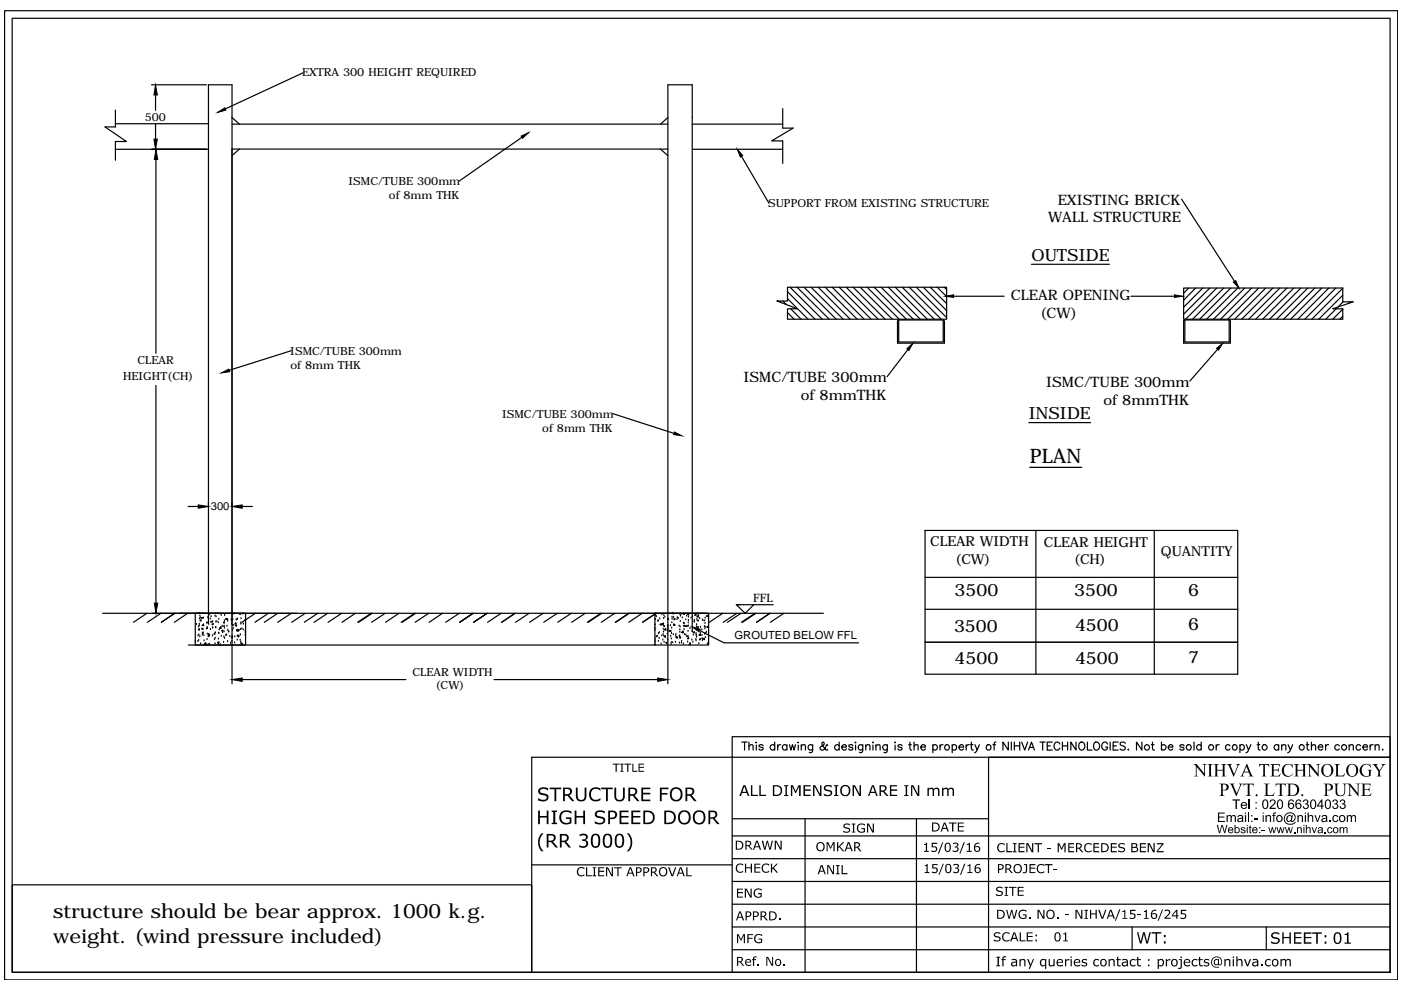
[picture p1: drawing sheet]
<svg xmlns="http://www.w3.org/2000/svg" width="297mm" height="210mm" viewBox="0 0 297 210" stroke-linecap="round" stroke-linejoin="round" font-family="sans-serif">
<defs><g id="words">
<g font-size="4.2">
<text x="218.3" y="98.2">PLAN</text>
<text x="11.3" y="194.7">structure should be bear approx. 1000 k.g.</text>
<text x="11.3" y="200">weight. (wind pressure included)</text>
</g>
<g font-size="3.6">
<text x="218.7" y="55.3">OUTSIDE</text>
<text x="218.1" y="88.8">INSIDE</text>
<text x="202.4" y="126.4">3500</text>
<text x="227.8" y="126.4">3500</text>
<text x="251.9" y="126.4">6</text>
<text x="202.3" y="134">3500</text>
<text x="227.9" y="133.7">4500</text>
<text x="251.9" y="133.6">6</text>
<text x="202.4" y="140.7">4500</text>
<text x="227.9" y="140.8">4500</text>
<text x="251.9" y="140.7">7</text>
</g>
<g font-size="3">
<text x="222.2" y="47.1">WALL STRUCTURE</text>
<text x="224.3" y="43.4">EXISTING BRICK</text>
<text x="214.3" y="63.7">CLEAR OPENING</text>
<text x="220.5" y="67.5">(CW)</text>
<text x="157.6" y="81.1">ISMC/TUBE 300mm</text>
<text x="221.8" y="82">ISMC/TUBE 300mm</text>
<text x="169.8" y="84.9">of 8mmTHK</text>
<text x="233.9" y="85.9">of 8mmTHK</text>
</g>
<g font-size="2.9">
<text x="197.2" y="115.9">CLEAR WIDTH</text>
<text x="202.5" y="119.5">(CW)</text>
<text x="221.3" y="115.9">CLEAR HEIGHT</text>
<text x="227.7" y="119.5">(CH)</text>
<text x="246.1" y="117.9">QUANTITY</text>
</g>
<text font-size="2.5" x="159.7" y="127.5">FFL</text>
<g font-size="2.4">
<text x="64.1" y="16.1">EXTRA 300 HEIGHT REQUIRED</text>
<text x="30.7" y="25.7">500</text>
<text x="73.9" y="39.3">ISMC/TUBE 300mm</text>
<text x="82.5" y="42.3">of 8mm THK</text>
<text x="162.9" y="43.9">SUPPORT FROM EXISTING STRUCTURE</text>
<text x="29.1" y="77.2">CLEAR</text>
<text x="61.6" y="75.3">ISMC/TUBE 300mm</text>
<text x="26.1" y="80.7">HEIGHT(CH)</text>
<text x="61.6" y="78.3">of 8mm THK</text>
<text x="106.5" y="88.6">ISMC/TUBE 300mm</text>
<text x="115" y="91.6">of 8mm THK</text>
<text x="44.7" y="108.2">300</text>
<text x="155.7" y="135.4">GROUTED BELOW FFL</text>
<text x="87.4" y="143.2">CLEAR WIDTH</text>
<text x="92.3" y="146.2">(CW)</text>
</g>
</g></defs>
<!-- layer: 0 -->
<g fill="none" stroke="#000" stroke-width=".25">
<path d="M1 2.3h295.3v205.5h-295.3zM2.6 3.9h292.1v202.2h-292.1zM32.1 18h11.7M64.3 15.4l-16.5 7.7M24.5 23.4v3.5h-2.2l4.5 3.1h-2.3v4M24.5 31.7h19.7M24.5 26.2h19.7M33 20.1v3.3M33 26.2v3.3M33.1 33.8v41.1M49.2 31.6h92.4M49.2 26.3h92.4"/>
<path d="M49.2 24.9l1.6 1.4M50.8 31.6l-1.6 1.4M110.7 29.1l-13.3 9.3M140 31.6l1.6 1.4M141.6 24.9l-1.6 1.4M146.8 26.3h19.1M146.8 31.7h19.1M157.2 33.2l5.8 9.9M165.9 23v4.2h2.2l-4.5 2.7h2.3v4.8M218.7 56h16.5M250.5 42.2l11.2 17.4M61.7 74.4l-13.1 4.1"/>
<path d="M166 63.8l.8 .8M167 60.9h33.7v6.8h-33.7v-2.2h2.1l-4.3-1.7h2.2zM167 66.3l1.4 1.4M167 63.3l4.3 4.4M167 61.8l5.8 5.9M167.5 60.9l6.8 6.8M167.6 65.5l2.2 2.2M169 60.9l6.8 6.8M170.5 60.9l6.8 6.8M172 60.9l6.8 6.8M173.5 60.9l6.8 6.8M175 60.9l6.7 6.8"/>
<path d="M176.4 60.9l6.8 6.8M177.9 60.9l6.8 6.8M179.4 60.9l6.8 6.8M180.9 60.9l6.8 6.8M182.4 60.9l6.8 6.8M183.9 60.9l6.8 6.8M185.3 60.9l6.9 6.8M186.8 60.9l6.8 6.8M188.3 60.9l6.8 6.8M189.8 60.9l6.8 6.8M190.3 68.1v4.7h9.9v-4.7M190.5 67.8l-.2 .3"/>
<path d="M190.5 67.8h9.5v4.7h-9.5zM191.3 60.9l6.8 6.8M192.5 74.1l-4.4 5.8M192.8 60.9l6.8 6.8M194.3 60.9l6.4 6.4M195.7 60.9l5 5M197.2 60.9l3.5 3.5M198.7 60.9l2 2M200 67.8l.2 .3M200.2 60.9l.5 .5M202.2 62.8h10.7M239.8 62.8h9.2"/>
<path d="M251 61.1h33.7v2.9h2.2l-4.3 1.5h2.1v2.2h-33.7zM251 68.1v4.7h9.9v-4.7M251.2 67.8l-.2 .3M251.2 67.8h9.4v4.7h-9.4zM252 61.1l-1 1.1M253.5 61.1l-2.5 2.6M255 61.1l-4 4M256.5 61.1l-5.5 5.5M258 61.1l-6.6 6.6M258.1 74.1l-5.8 6.7M259.5 61.1l-6.6 6.6M260.6 67.8l.2 .3"/>
<path d="M260.9 61.1l-6.6 6.6M262.4 61.1l-6.6 6.6M263.9 61.1l-6.6 6.6M265.4 61.1l-6.6 6.6M266.9 61.1l-6.6 6.6M268.4 61.1l-6.6 6.6M269.9 61.1l-6.6 6.6M271.4 61.1l-6.6 6.6M272.8 61.1l-6.6 6.6M274.3 61.1l-6.6 6.6M275.8 61.1l-6.6 6.6M277.3 61.1l-6.6 6.6"/>
<path d="M278.8 61.1l-6.6 6.6M280.2 61.1l-6.6 6.6M281.7 61.1l-6.5 6.6M283.2 61.1l-6.6 6.6M283.3 65.5l-2.2 2.2M284.7 61.1l-6.6 6.6M284.7 62.6l-5.1 5.1M284.7 65.6l-2.1 2.1M284.7 67l-.6 .7M284.8 64l-1.1 1.1M286.3 64l-.4 .3M33.1 81.7v46.2"/>
<path d="M129.9 87.7l13 4.2M218.1 89.6h13.1M218.3 99.1h11.1M39.9 107.4h2.1M51.4 107.4h2.1M196.1 112.5h66.3v23.7h-66.3zM219.6 112.5v30.4M244.7 112.5v30.4M21.8 130h152.8M31.2 130l-2.9 1.9M34.1 130l-2.9 1.9M37 130l-2.8 1.9"/>
<path d="M39.8 130l-2.8 1.9M39.9 136.8h99M41.4 130h10.7v6.8h-10.7zM41.4 135.9v.1M41.7 132.4h.1M42 136h.1M42 134.8h.1M42.1 132.9h.1M42.1 133.5l.2-.1-.1 .2zM42.1 135.8h.1M42.2 134.6h.1M42.2 133.5h.1"/>
<path d="M42.2 132.4h.1M42.2 132.7h.1M42.3 131.2h.1M42.3 130.1h.1M42.4 130.6h.1M42.4 135h.1M42.4 131.6l.2-.2v.2zM42.5 131h.1M42.5 136.5h.1M42.7 131.2h.1M42.8 133.4h.1M42.9 134.7h.1"/>
<path d="M42.9 131l.2-.1v.1zM42.9 133.5h.1M43.1 133.5h.1M43.1 134v.2h-.2zM43.1 132.3l.1 .4-.3-.1zM43.2 134.8h.1M43.3 135.9h.1M43.4 136.8l.1-.2 .1 .2M43.6 136.3v.3h-.3zM43.8 133.3h.1M43.8 132.1h.1M43.9 136.7h.1"/>
<path d="M43.9 135.6h.1M43.9 133h.1M43.9 134.4h.1M44 133.3h.1M44 132.1h.1M44.1 131h.1M44.1 134.9l.3-.2-.1 .2zM44.2 134.5h.1M44.2 132.2v-114.2h5v114.2M44.2 132.4h.1M44.2 136.7h.1M44.4 136.6h.1"/>
<path d="M44.4 130.3h.1M44.4 134.6h.1M44.6 131.3h.1M44.6 133.5h.1M44.7 132h.1M44.7 130.8h.1M45 132.4l.2-.2-.1 .2zM45 134.8h.1M45 131.6l.1 .3-.2-.1zM45.1 133.2h.1M45.5 135.6h.1M45.5 134.2l.1 .2h-.2z"/>
<path d="M45.6 136.5h.1M45.6 130.6h.1M45.6 135.3h.1M45.7 134.2h.1M45.7 133h.1M45.8 131.9h.1M45.8 133.1h.1M45.8 130.8h.1M46 131.8h.1M46.2 136.2l.2-.1v.2zM46.2 136.7h.1M46.3 132h.1"/>
<path d="M46.3 136.4h.1M46.3 135.5h.1M46.4 134.3h.1M46.4 131.3h.1M46.5 133.5h.1M46.6 133.2l.2-.3 .1 .3zM46.7 136.7h.1M46.9 130.5h.1M46.9 134.9h.1M47 133.7l.2-.1v.2zM47.1 132.8h.1M47.2 134.1h.1"/>
<path d="M47.3 132.9h.1M47.4 132l.1-.1 .1 .2zM47.4 136.2h.1M47.5 135.1h.1M47.5 133.9h.1M47.5 132.8h.1M47.6 131.6h.1M47.6 133.2h.1M47.6 130.5h.1M47.6 135.3h.1M47.8 131.2l.3-.1-.1 .2zM48 134.4v.2h-.2z"/>
<path d="M48.1 132.8h.1M48.2 131.5h.1M48.3 131.4h.1M48.3 131.7h.1M48.3 136h.1M48.3 133.6h.1M48.4 134h.1M48.5 134h.1M48.7 135h.1M48.9 136.4h.1M49 131.4h.1M49.1 130.2h.1"/>
<path d="M49.1 135.1l.2-.1-.1 .2zM49.1 132.4h.1M49.2 136h.1M49.2 132.6v12.4M49.2 134.9h.1M49.3 133.7h.1M49.3 132.5h.1M49.4 130.2h.1M49.4 131.4h.1M49.4 132.6h.1M49.4 133.3h.1M49.7 130.1h.1"/>
<path d="M49.7 136.3h.1M49.8 135h.1M49.9 132.6l.3-.1-.1 .2zM50 132.1v.2h-.2zM50.1 131.5h.1M50.2 133.7h.1M50.3 131.3h.1M50.3 135.7h.1M50.4 133.6h.1M50.5 134.6v.3h-.2zM50.5 133.5v.3h-.3zM50.6 135.1h.1"/>
<path d="M50.7 134.9h.1M50.7 133.7h.1M50.9 130.1h-.1l.1 .1 .1-.1M50.9 135.7h.1M51 134.6h.1M51 133.5h.1M51.1 132.3h.1M51.1 136.1h.1M51.1 131.2h.1M51.1 132.1h.1M51.1 136.4h.1M51.1 136.5l.3-.1-.1 .2z"/>
<path d="M51.3 133.3h.1M51.5 130.2h.1M51.6 133.5h.1M51.6 132.3h.1M51.9 131.6h.1M52 134.7h.1M52 133.8h.1M52.1 134v.1M54.1 130l-2.8 1.9M56.9 130l-2.8 1.9M58.9 130l-2.9 1.9M61.8 130l-2.9 1.9"/>
<path d="M64.7 130l-2.9 1.9M67.4 130l-2.9 1.9M69.5 130l-2.9 1.9M72.4 130l-2.8 1.9M75.4 130l-2.9 1.9M78.7 130l-2.9 1.9M78.9 130l-2.9 1.9M81.7 130l-2.9 1.9M84.6 130l-2.9 1.9M87.9 130l-2.9 1.9M88.1 130l-2.8 1.9M90.9 130l-2.9 1.9"/>
<path d="M93.8 130l-2.8 1.9M97.4 130l-2.9 1.9M100.3 130l-2.8 1.9 2.8-1.9M103.3 130l-2.9 1.9 2.9-1.9M106.3 130l-2.9 1.9M109.2 130l-2.9 1.9M109.2 130l-2.8 1.9M112.2 130l-2.9 1.9M115.1 130l-2.8 1.9M118.2 130l-2.9 1.9M121.1 130l-2.9 1.9M124.1 130l-2.9 1.9"/>
<path d="M127.4 130l-2.9 1.9M127.6 130l-2.9 1.9M130.3 130l-2.8 1.9M133.3 130l-2.9 1.9M133.4 130l-2.8 1.9M136.1 130l-2.8 1.9M138.9 133.6h.1M138.9 133.2h.1M138.9 136.7h.1M138.9 130h11.3v6.8h-11.3zM138.9 132.5h.1M138.9 135.5h.1"/>
<path d="M138.9 131.3h.1M138.9 136.1h.1M139 130.2h.1M139 130.5h.1M139.1 130l-2.9 1.9M139.1 134.9l.3-.1-.1 .2zM139.1 130.8h.1M139.4 131.7h.1M139.6 136h.1M139.6 131.6h.1M139.6 134.4h.1M139.7 135.4h.1"/>
<path d="M139.8 134.1h.1M139.9 131.2h.1M140 132.4l.2-.1-.1 .2zM140.2 136.6h.1M140.3 132.6h.1M140.3 130.3h.1M140.3 134.8h.1M140.4 132.4l.1-.2 .1 .2zM140.5 135.7h.1M140.6 134.6h.1M140.6 133.4h.1M140.7 132.3h.1"/>
<path d="M140.7 134h.1M140.7 131.1h.1M140.7 132.8h.1M140.8 134.9h.1M140.8 130.5h.1M140.8 136.2h.1M140.9 132.9h.1M140.9 133.5l.2-.2 .1 .3-.3-.1M141 130.8h.1M141.1 135.2h.1M141.1 134.8v.2h-.2zM141.2 136.3l.2-.1v.2z"/>
<path d="M141.5 134.4h.1M141.6 135.7h.1M141.6 131.3h.1M141.6 132.7h.1M141.6 131.4h.1M141.7 131.3h.1M142 133.8h.1M142 133.8l.2-.1v.2zM142.2 132.7h.1M142.2 134.9h.1M142.3 136.6h.1M142.3 135.5h.1"/>
<path d="M142.3 136.3h.1M142.4 134.3h.1M142.4 133.2h.1M142.5 132h.1M142.5 130.9h.1M142.5 131.3h.1M142.5 130h.1M142.6 136.3h.1M142.7 134.6h.1M142.7 130.2h.1M142.8 130.9h.1M142.9 132.5h.1"/>
<path d="M142.9 132.6l.1-.2 .1 .2zM142.9 131.3l.2-.1-.1 .2zM143.2 136.2h.1M143.3 134.9h.1M143.3 134.5h.1M143.5 135l.1 .2h-.3zM143.6 131.4h.1M143.6 135.3h.1M143.6 131h.1M143.8 131.1h.1M144 132.7h.1M144 134.9h.1"/>
<path d="M144.1 136.3h.1M144.1 135.2l.2-.1-.1 .2zM144.1 135.2h.1M144.1 134.8h.1M144.1 134.1h.1M144.1 133.5h.1M144.2 132.9h.1M144.2 130l-.1 .2h.3v-.2M144.2 131.8h.1M144.3 130.6h.1M144.5 136.3h.1M144.5 136h.1"/>
<path d="M144.5 134.1l.3-.3 .1 .3zM144.7 131h.1M144.8 134.2h.1M144.9 136.6h.1M144.9 132.2h.1M144.9 132.7l.3-.1-.1 .2zM145 130l-.1 .2h.2l-.1-.2M145 133.5h.1M145.1 132.2h.1M145.2 134.6h.1M145.4 131.4h.1M145.4 134.6h.1"/>
<path d="M145.5 132.6v.2h-.2zM145.6 135h.1M145.6 130.6h.1M145.8 130.2l.2-.1-.1 .2zM145.8 136.1h.1M145.8 135h.1M145.8 132.8h.1M145.9 133.8h.1M145.9 135h.1M145.9 132.7h.1M145.9 132.1h.1M146 131.6h.1"/>
<path d="M146 130.8h.1M146 135.2v.2h-.2zM146 130.4h.1M146.1 136.6l.3-.1-.1 .2zM146.3 136.4h.1M146.3 133.3h.1M146.5 131h.1M146.7 135.7h.1M146.8 133.9h.1M146.8 133.9v-115.9h-5.2v127M146.8 130.7h.1M146.9 136.2h.1"/>
<path d="M146.9 131.8h.1M147 134.6h.1M147 134.1l.2-.1v.2zM147.2 131.5h.1M147.2 131.9h.1M147.3 130.4l.2-.2v.3zM147.5 135.6h.1M147.6 135.9h.1M147.6 134.4h.1M147.6 134.7h.1M147.6 134.6h.1M147.6 130.3h.1"/>
<path d="M147.7 133.6h.1M147.7 132.9h.1M147.7 132.4h.1M147.7 135.1h.1M147.7 131.3h.1M147.8 130.2h.1M147.8 131.6l.2-.1v.1zM148 132.8v.2h-.2zM148 130.5l.1 .3h-.3zM148.1 130.5h.1M148.2 136.5h.1M148.2 134.6l.3-.2v.3z"/>
<path d="M148.3 131.1h.1M148.3 133.7l5.2 2.6h28.5M148.5 134.2h.1M148.5 135.4v.2h-.2zM148.5 133h.1M148.8 133.5h.1M148.8 134.7h.1M148.8 135.4h.1M148.9 135.8h.1M148.9 131.5h.1M149 135.5l.3-.2-.1 .2zM149.1 131.6h.1"/>
<path d="M149.4 135.6h.1M149.4 132.9h.1M149.4 134.5h.1M149.4 131.6h.1M149.4 133.3h.1M149.5 132.2h.1M149.5 131h.1M149.5 133h.1M149.6 135.2h.1M149.6 134.3h.1M149.8 134.1h.1M149.8 130.6l.2-.1v.2z"/>
<path d="M149.9 133l.2-.2-.1 .2zM150 136.6h.1M150.1 136.5h.1M150.2 131.2h.1M153.2 130l-2.8 1.9M156.2 130l-2.9 1.9M157.1 130l-2.9 1.9M159.8 128.2l-1.8 1.8-1.9-1.8h7.8M160.1 130l-2.9 1.9M160.3 130l-2.9 1.9M163.2 130l-2.8 1.9M166.2 130l-2.9 1.9"/>
<path d="M196.1 136.2h66.3v6.7h-66.3zM196.1 122.4h66.3M196.1 129.2h66.3M51.4 144.1h34.7M104.7 144.1h34.7M157.3 157.3h1.1M157.9 157.3v1.7M158.8 158.2l.4-.3 .4 .1 .1 1M158.8 157.3v1.7M160.4 157.3v.2zM160.4 158v1M161.8 158.1a.51 .51 0 0 0-.9 0l.3 .3 .5 .1 .1 .3a.51 .51 0 0 1-.9 0"/>
<path d="M164.3 158.1a.54 .54 0 0 0-.8 0 .54 .54 0 0 0 0 .8 .54 .54 0 0 0 .8-.1M164.3 157.3v1.7M164.9 157.9v1.1M165.5 157.9a.56 .56 0 0 0-.6 .5M166.8 158.1a.54 .54 0 0 0-.8 0 .54 .54 0 0 0 0 .8 .54 .54 0 0 0 .8-.1M166.8 157.9v1.1M167.4 157.9l.3 1.1 .3-1.1 .4 1.1 .3-1.1M169.2 157.3v.2zM169.2 158v1M169.9 158.2l.4-.3 .4 .1 .1 1M169.9 157.9v1.1M172.3 157.9v1.3a.45 .45 0 0 1-.7 .3"/>
<path d="M172.3 158.1a.54 .54 0 0 0-.8 0 .54 .54 0 0 0 0 .8 .54 .54 0 0 0 .8-.1M175.5 158.1l-.2-.2-.3 .6a.57 .57 0 0 1-.6 .6 .57 .57 0 0 1-.5-.6l.8-.6a.33 .33 0 0 0-.2-.6l-.2 .1a1.42 1.42 0 0 0 .7 1.5l.4 .1 .1-.1M177.9 158.1a.54 .54 0 0 0-.8 0 .54 .54 0 0 0 0 .8 .54 .54 0 0 0 .8-.1M177.9 157.3v1.7M178.5 158.4h1a.52 .52 0 0 0-.8-.5 .52 .52 0 0 0-.1 .9 .51 .51 0 0 0 .9 0M180.8 158.1a.47 .47 0 0 0-.4-.2 .47 .47 0 0 0-.4 .2l.2 .3 .6 .1v.3a.47 .47 0 0 1-.4 .2 .47 .47 0 0 1-.4-.2M181.4 157.3v.2zM181.4 158v1M182.9 157.9l-.1 1.5-.2 .2-.4-.1M182.9 158.1a.54 .54 0 0 0-.8 0 .54 .54 0 0 0 0 .8 .54 .54 0 0 0 .8-.1M183.6 158.2l.3-.3 .5 .1v1M183.6 157.9v1.1"/>
<path d="M185.1 157.3v.2zM185.1 158v1M185.7 158.2l.4-.3 .4 .1 .1 1M185.7 157.9v1.1M188.1 157.9l-.1 1.5-.2 .2-.4-.1M188.1 158.1a.54 .54 0 0 0-.8 0 .54 .54 0 0 0 0 .8 .54 .54 0 0 0 .8-.1M189.8 157.3v.2zM189.8 158v1M191.3 158.1a.51 .51 0 0 0-.9 0l.2 .3 .6 .1 .1 .3a.51 .51 0 0 1-.9 0M192.7 157.9h.5M192.9 157.3v1.4l.1 .2 .3 .1M193.8 158.2l.4-.3 .4 .1v1"/>
<path d="M193.8 157.3v1.7M195.2 158.4h1a.5 .5 0 0 0-.5-.5 .5 .5 0 0 0-.5 .6 .52 .52 0 0 0 .4 .5 .52 .52 0 0 0 .6-.2M197.8 158.1a.54 .54 0 0 1 .8 0 .54 .54 0 0 1 0 .8 .54 .54 0 0 1-.8-.1M197.8 157.9v1.7M199.3 157.9v1.1M199.9 157.9a.56 .56 0 0 0-.6 .5M201.9 158.1a.52 .52 0 0 1 .8 0 .52 .52 0 0 1 0 .7 .52 .52 0 0 1-.8 0M201.9 157.9v1.7M203.3 158.4h1a.5 .5 0 0 0-.6-.5 .5 .5 0 0 0-.4 .6 .52 .52 0 0 0 .4 .5 .52 .52 0 0 0 .6-.2M204.9 157.9v1.1M205.5 157.9a.56 .56 0 0 0-.6 .5M205.7 157.9h.6"/>
<path d="M206 157.3v1.4v.2l.4 .1M206.7 157.9l.5 1.1 .4-1.1M207.2 159l-.6 .6M210.5 157.9h.6M211.2 157.3l-.3 .1-.1 .3v1.3M213.8 157.3v1.7l-1.2-1.7v1.7M214.4 157.3v1.7M215.1 157.3v1.7M215.1 158.1h1.1M216.2 157.3v1.7M216.6 157.3l.7 1.7 .6-1.7M218.1 159l.6-1.7 .6 1.7"/>
<path d="M218.3 158.5h.8M220.5 157.3h1.1M221.1 157.3v1.7M222 158.1h.7M223.1 157.3h-1.1v1.7h1.1M224.7 157.8a.63 .63 0 0 0-.7-.5 .63 .63 0 0 0-.5 .7v.4a.63 .63 0 0 0 .5 .6 .63 .63 0 0 0 .7-.4M225.3 158.1h1.1M225.3 157.3v1.7M226.4 157.3v1.7M228.1 157.3v1.7l-1.1-1.7v1.7M228.9 157.6l.1-.2a.8 .8 0 0 1 1 .4 .8 .8 0 0 1-.2 1l-.3 .2a.87 .87 0 0 1-.8-.5 .87 .87 0 0 1 .2-.9zM230.5 157.3v1.7h1"/>
<path d="M232 157.6l.2-.2a.8 .8 0 0 1 .9 .4 .8 .8 0 0 1-.1 1l-.3 .2a.9 .9 0 0 1-.7-1.4zM234.8 157.8a.63 .63 0 0 0-.7-.5 .63 .63 0 0 0-.5 .7v.4a.61 .61 0 0 0 .6 .6 .61 .61 0 0 0 .6-.6h-.4M235.4 157.3v1.7M236 158.1h.7M237.1 157.3h-1.1v1.7h1.1M238.6 157.6a.6 .6 0 0 0-.6-.3 .6 .6 0 0 0-.5 .5l.1 .2 .8 .3 .2 .5a.69 .69 0 0 1-1.1 0M239.1 158.9h.2zM242.1 157.3v1.7l-1.1-1.7v1.7M244.1 157.9h.6M244.3 157.3v1.4l.1 .2 .4 .1M246.3 158.1a.54 .54 0 0 1 .8 0 .54 .54 0 0 1 0 .8 .54 .54 0 0 1-.8-.1M246.3 157.3v1.7"/>
<path d="M247.7 158.4h1a.52 .52 0 0 0-.8-.5 .52 .52 0 0 0-.1 .9 .51 .51 0 0 0 .9 0M251 158.1a.5 .5 0 0 0-.4-.2 .5 .5 0 0 0-.5 .2l.3 .3 .6 .1v.3a.5 .5 0 0 1-.4 .3 .5 .5 0 0 1-.5-.3M253.2 157.3v1.7M254.7 158.1a.54 .54 0 0 0-.8 0 .54 .54 0 0 0 0 .8 .54 .54 0 0 0 .8-.1M254.7 157.3v1.7M257.9 157.9v1.1M258.5 157.9a.52 .52 0 0 0-.6 .5M260.8 158.1a.52 .52 0 0 0-.8 0 .52 .52 0 0 0 0 .7 .52 .52 0 0 0 .8 0M262.9 158.1a.52 .52 0 0 1 .8 0 .52 .52 0 0 1 0 .7 .52 .52 0 0 1-.8 0M262.9 157.9v1.7M264.2 157.9l.5 1.1 .5-1.1M264.7 159l-.3 .5-.2 .1"/>
<path d="M266.5 157.9h.6M266.8 157.3v1.4l.1 .2 .3 .1M271.1 158.1a.54 .54 0 0 0-.8 0 .54 .54 0 0 0 0 .8 .54 .54 0 0 0 .8-.1M271.1 157.9v1.1M271.7 158.2l.4-.3 .4 .1 .1 1M271.7 157.9v1.1M273.1 157.9l.5 1.1 .5-1.1M273.6 159l-.3 .5-.3 .1M276.9 157.9h.6M277.2 157.3v1.4v.2l.4 .1M278 158.2l.5-.3 .3 .1 .1 1M278 157.3v1.7"/>
<path d="M279.5 158.4h1a.52 .52 0 0 0-.8-.5 .52 .52 0 0 0-.1 .9 .51 .51 0 0 0 .9 0M281.1 157.9v1.1M281.7 157.9a.52 .52 0 0 0-.6 .5M284 158.1a.54 .54 0 0 0-.8 0 .54 .54 0 0 0 0 .8 .54 .54 0 0 0 .8-.1M286 158.2l.5-.3 .4 .1v1M286 157.9v1.1M288.5 158.1a.52 .52 0 0 0-.8 0 .52 .52 0 0 0 0 .7 .52 .52 0 0 0 .8 0M289 158.4h.9a.5 .5 0 0 0-.5-.5 .5 .5 0 0 0-.4 .6 .52 .52 0 0 0 .4 .5 .52 .52 0 0 0 .5-.2M290.5 157.9v1.1M291.1 157.9a.56 .56 0 0 0-.6 .5M291.5 158.2l.4-.3 .5 .1v1M291.5 157.9v1.1"/>
<path d="M293.1 158.9h.1zM155.2 177.2h139.5M155.2 173.6h54.4M170.7 173.6v32.5M194.3 173.6v32.5M264.8 169.5v2M2.6 187.6h110.1v18.5h-110.1zM112.7 183.4h42.5M155.2 191.7h139.5M155.2 186.9h139.5M155.2 182.1h139.5M155.2 196.5h139.5"/>
<path d="M240 196.5v4.9M268.5 196.5v4.9M112.7 206.1v-45.5h42.5v45.5M112.7 206.1h182M155.2 201.4h139.5M209.6 206.1v-45.5h85.1h-139.5v-4.4h139.5v49.9"/>
<circle cx="200.8" cy="158.4" r=".55"/>
<circle cx="209.6" cy="158.4" r=".56"/>
<circle cx="243.2" cy="158.4" r=".56"/>
<circle cx="252" cy="158.4" r=".56"/>
<circle cx="256.8" cy="158.4" r=".56"/>
<circle cx="261.8" cy="158.4" r=".55"/>
<circle cx="268.1" cy="158.4" r=".56"/>
<circle cx="276" cy="158.4" r=".56"/>
<circle cx="285" cy="158.4" r=".56"/>
</g>
<g fill="#000" stroke="#000" stroke-width=".21">
<path d="M32.6 29.5h.8l-.4 2.2zM33 18l.4 2.1h-.8zM33.1 31.7l.3 2.1h-.7zM46.2 23.8l1.5-1 .2 .6zM110.5 28.9l1.6-.8-1.3 1.2zM156.3 31.7l1.2 1.3-.5 .3zM261.5 59.8l.5-.3 .7 1.6zM46.9 79.1l1.6-.8 .2 .5zM192.3 73.9l1.2-1.1-.8 1.5zM200.4 62.8l1.8-.3v.6zM249 62.5l1.7 .3-1.7 .3zM257.9 73.9l1.3-1.1-.8 1.4z"/>
<path d="M143 91.6l1.6 .8-1.8-.3zM42 107l2.2 .4-2.2 .4zM49.2 107.4l2.2-.4v.8zM32.7 127.9h.7l-.3 2.1zM146.8 132.9l1.7 .5-.3 .5zM49.2 144.1l2.2-.4v.8zM139.4 143.7l2.2 .4-2.2 .4z"/>
</g>
<g fill="#000">
<path d="M114.2 167.4l.4-.4 .8-.1 .8 .2v.5l-.8-.4-.6 .1a.44 .44 0 0 0-.3 .6 .44 .44 0 0 0 .5 .3l1 .2 .3 .4-.1 .7-.5 .4h-1l-.6-.2v-.5l.8 .4 .7-.1 .3-.3-.1-.4-1.2-.3-.4-.3-.1-.3zM114.1 171.9h.4v1.1h1.4v-1.1h.4v2.8h-.4v-1.4h-1.4v1.4h-.4zM117 171.9h1.1v.3h-.4v2.2h.4v.3h-1.1v-.3h.3v-2.2h-.3zM116.5 167h2.5v.3h-1.1v2.6h-.3v-2.6h-1.1zM118.9 172.2l.9-.4h.6l.8 .3v.4l-.8-.3h-.8l-.4 .3-.2 .4 .2 1.2 .7 .4 .9-.1v-.8h-.8v-.3h1.2l-.1 1.3-1.2 .2-.7-.2-.4-.3-.2-.5v-.8zM121.8 171.9h.4v1.1h1.5v-1.1h.3v2.8h-.3v-1.4h-1.5v1.4h-.4zM122.1 167h.4l.1 2.2 .5 .4 .5-.1 .3-.4 .1-2.1h.3v2l-.3 .7-1.1 .2-.5-.2-.3-.8zM122.9 176.9l.4-.1h.8l.4 .3 .1 .6-.5 .4 .5 .4 .1 .5-.5 .6-.8 .2-.6-.2v-.4l.9 .2 .5-.3v-.6l-.2-.2h-.6v-.3h.5l.3-.3a.55 .55 0 0 0-.3-.6 .55 .55 0 0 0-.7 .1l-.3 .1zM125.2 167.4l.5-.4 .5-.1 1.1 .3v.4l-.6-.3h-.8l-.4 .3-.2 .5v.7l.4 .6 .9 .2 .7-.4v.5l-.7 .2h-.6l-.8-.5-.3-.8v-.6zM126.2 172.2l.7-.4 1.3 .2v.5l-.6-.3h-.8l-.3 .3v.3l.2 .2 1.4 .3 .2 .4v.4l-.3 .5-.4 .2h-.9l-.6-.2v-.5l.7 .3 .5 .1 .4-.1 .2-.4a.6 .6 0 0 0-.7-.5l-.5-.1-.5-.4-.1-.5zM127.5 167h2.4v.3h-1v2.6h-.4v-2.6h-1zM129.9 161.9h1.5v.2h-.6v1.5h-.3v-1.5h-.6z"/>
<path d="M131.5 161.9h.7v.2h-.2v1.4h.2v.1h-.7v-.1h.2v-1.4h-.2zM130.3 167h.3l.1 2.2 .2 .3 .4 .1 .5-.1 .3-.4v-2.1h.4v2.1l-.5 .7-1 .1-.6-.4-.1-.4zM131.4 171.9h1.9v.3h-1.6v.8h1.6v.3h-1.6v1.1h1.6v.3h-1.9zM132.4 161.9h1.4v.2h-.6v1.5h-.2v-1.5h-.6zM132.9 176.7h.5l.6 1.4-.1 1.4-.5 1h-.5l.7-1 .1-1.3-.3-.8zM134.1 161.9h.2v1.5h.8v.2h-1zM133.9 171.9h1.9v.3h-1.6v.8h1.6v.3h-1.6v1.1h1.6v.3h-1.9zM135.4 161.9h1.1v.2h-.9v.5h.9v.2h-.9v.6h.9v.2h-1.1zM136 167h1.9v.3h-1.5v.8h1.5v.3h-1.5v1.1h1.5v.4h-1.9zM139.9 167h1.8v.3h-1.4v.8h1.2v.4h-1.2v1.4h-.4zM159.2 166.5h.3v2h1.2v.3h-1.5zM161 166.5h.3v2h1.1v.3h-1.4z"/>
<path d="M161.5 178.3h.3l.4 1.6 .4-1.6h.2l.4 1.6 .4-1.6h.3l-.5 1.9h-.3l-.4-1.6-.4 1.6h-.3zM166.2 166.5h.9v.2h-.3v1.9h.3v.2h-.9v-.2h.3v-1.9h-.3zM167.7 166.5h.4l.6 1.3 .6-1.3h.5v2.3h-.4v-2l-.6 1.3h-.2l-.6-1.3v2h-.3zM170.3 166.5h1.6v.2h-1.2v.7h1.2v.3h-1.2v.8h1.2v.3h-1.6zM172.4 166.5h.4l1.1 1.8v-1.8h.3v2.3h-.4l-1.1-2.1v2.1h-.3zM174.8 166.7l.4-.3h.7l.5 .2v.3l-.9-.2a.41 .41 0 0 0-.5 .5 .41 .41 0 0 0 .6 .3l.7 .2 .1 .3-.1 .5-.5 .3-1.1-.2v-.3l.6 .3 .6-.1a.42 .42 0 0 0 .2-.5 .42 .42 0 0 0-.6-.2l-.5-.1-.3-.3zM176.8 166.5h1v.2h-.3v1.9h.3v.2h-1v-.2h.3v-1.9h-.3zM178.9 174.9l.6-.3 .7 .1v.3l-.4-.2-.5 .1a.34 .34 0 0 0-.2 .4 .34 .34 0 0 0 .5 .2l.6 .2v.6l-.4 .3-1-.2v-.3l.9 .2a.35 .35 0 0 0 .3-.4 .35 .35 0 0 0-.5-.2l-.6-.3zM180.6 174.6h.8v.2h-.3v1.5h.3v.2h-.8v-.2h.2v-1.5h-.2zM180.8 166.5h.5l.9 1.8v-1.8h.3v2.3h-.3l-1.1-2.1v2.1h-.3zM181.9 174.9l.7-.3 .7 .1 .1 .4-.5-.3-.7 .1-.3 .4v.5l.3 .5h.7h.2v-.5h-.5v-.2h.8v.8l-.4 .2-1-.2-.3-.7zM183.8 174.6h.4l.8 1.6v-1.6h.3v1.9h-.3l-.9-1.7v1.7h-.3z"/>
<path d="M188.7 166.5h1.5v.2h-1.2v.7h1.2v.3h-1.2v.8h1.2v.3h-1.5zM191.7 166.5h.9v.2h-.3v1.9h.3v.2h-.9v-.2h.3v-1.9h-.3zM193.2 166.5h.4l1 1.8v-1.8h.3v2.3h-.4l-1.1-2.1v2.1h-.2zM197.5 178.7h1.2v.2h-.9v.5l.7 .1 .2 .2v.5l-.4 .4-.8-.1v-.2l.7 .1 .3-.4a.62 .62 0 0 0-1-.3zM196.6 167h.3v.2l.7-.2 .4 .3 .5-.3h.4l.2 .3 .1 1.5h-.3v-1.2l-.2-.3h-.4l-.3 .2v1.3h-.3v-1.4l-.5-.1-.3 .2v1.3h-.3zM199.8 178.6h.2l-.9 2.4h-.3zM199.7 167h.3v.2l.7-.2 .4 .3 .4-.3 .6 .1 .2 .4v1.3h-.3v-1a.43 .43 0 0 0-.4-.5 .43 .43 0 0 0-.5 .4v1.1h-.3v-1.1a.42 .42 0 0 0-.3-.5 .42 .42 0 0 0-.5 .3v1.3h-.3zM201.2 174.4h1.6v.2h-.7v1.7h-.3v-1.7h-.6zM202.1 178.8l.8-.1 .3 .3v.4l-.4 .1 .4 .4v.3l-.3 .4-.9-.1v-.3l.3 .2h.4l.2-.2v-.4l-.5-.1v-.2a.36 .36 0 0 0 .5-.2 .36 .36 0 0 0-.2-.5 .36 .36 0 0 0-.4 .1l-.2 .2zM203.1 174.4h1.2v.2h-1v.6h1v.2h-1v.7h1v.2h-1.2zM204.3 178.6h.3l-1 2.4h-.2zM219.3 178.8h1.6v.2h-.6v1.7h-.3v-1.7h-.7z"/>
<path d="M222.1 179.7h.8v.2h-.8zM253 162h.7l1.6 2v-1.8l-.4-.2h1l-.4 .3v2.4l-1.8-2.1v1.9l.4 .1h-.9l.3-.2v-2zM256 162h1.1l-.3 .3v2.1l.3 .2h-1.1l.4-.1v-2.3zM257.3 162h1.1l-.3 .2v1h1.1v-1l-.3-.2h1.1l-.4 .3v2.1l.4 .2h-1.1l.3-.1v-1.1h-1.1v1.1l.3 .1h-1.1l.4-.2v-2.2zM258.2 172.3h1.5v.2h-1.2v.6h1.1v.2h-1.1v.8h1.2v.2h-1.5zM258 174.9h.2l.4 1.5 .4-1.5h.2l.4 1.5 .4-1.5h.2l-.4 1.7h-.3l-.4-1.5-.4 1.5h-.3zM260.1 172.8h.2v.2l.3-.2h.3a.29 .29 0 0 0 .2 .2 .29 .29 0 0 0 .3-.2h.4l.2 .2v1.3h-.2v-.9a.33 .33 0 0 0-.4-.4 .33 .33 0 0 0-.2 .4v.9h-.3v-1a.33 .33 0 0 0-.4-.3 .33 .33 0 0 0-.2 .5v.8h-.2zM261.3 169.5h1.6v.2h-.6v1.8h-.3v-1.8h-.7zM260.1 162h1.1a.33 .33 0 0 0-.2 .5l.7 1.6 .6-1.5a.38 .38 0 0 0-.2-.6l.8 .1-.3 .2-1 2.4-1.1-2.5zM263.1 175.5l.6-.1 .3 .3-.2 .1v-.2a.22 .22 0 0 0-.4-.1 .22 .22 0 0 0 .1 .4l.4 .1 .2 .4-.4 .3h-.3l-.3-.2-.1-.2 .4 .2a.24 .24 0 0 0 .4 0 .24 .24 0 0 0 0-.3 .24 .24 0 0 0-.3-.1l-.4-.2zM260.7 166.1h1a.32 .32 0 0 0-.2 .3 .32 .32 0 0 0 .1 .3l.6 1.5 .7-1.7-.2-.4h.8l-.4 .5-.9 2.2-1.2-2.4zM264.6 172.3h.2v2h-.2z"/>
<path d="M264.9 175.1l.2-.2v.5h.2v.1h-.2v.9l.2 .1v.1a.28 .28 0 0 1-.3 0 .28 .28 0 0 1-.1-.3v-.8h-.1zM263.7 166.1h2.1v.7l-.2-.4-.7-.1v2.3l.4 .2h-1.1l.3-.3v-2.2h-.3a.5 .5 0 0 0-.5 .5zM265.9 173.4h.8v.3h-.8zM267.5 175.9h.6v.2h-.6zM268.3 172.8h.2v.2l.4-.2 .6 .2v1.3h-.3v-1a.35 .35 0 0 0-.4-.3 .35 .35 0 0 0-.2 .5v.8h-.3zM267 162h2.1v.6l-.3-.4h-.6v2.1l.4 .3h-1.1l.3-.1v-.3v-2h-.6l-.3 .4zM268.9 175.4h.2l.3 1 .3-1h.2l.2 .9 .3-.9h.2l-.4 1.2h-.2l-.3-.9-.2 .9h-.2zM270 172.4l.6-.2v.3l-.4 .1v.2h.3v.2h-.3v1.3h-.2v-1.3h-.3v-.2h.3zM269.3 162h2l.1 .6-.4-.4h-1v1h.8l.3-.4v.9l-.3-.3h-.8v1l1 .1 .5-.5-.2 .6h-2l.4-.1v-2.3zM268 166.1l1.2 .1a.35 .35 0 0 0-.5 .5l.1 1.9h1l.5-.6-.3 .8h-2l.4-.2v-2.2zM269.3 169.7l.2-.2h.5l.4 .3-.1 .7-.8 .8h1v.2h-1.3l.1-.4 .8-.8a.38 .38 0 0 0-.2-.6 .38 .38 0 0 0-.4 .4h-.3zM270.6 175.4h.2l.3 1 .3-1h.2l.3 .9 .3-.9h.2l-.4 1.2h-.2l-.3-.9-.2 .9h-.3z"/>
<path d="M270.5 166.1h2.1v.7l-.2-.4-.7-.1v2.3l.4 .2h-1.1l.4-.3v-2.2l-.7 .1-.2 .4zM272.4 175.4h.2l.3 1 .3-1h.2l.2 .9 .3-.9h.2l-.4 1.2h-.2l-.2-.9-.3 .9h-.2zM272.2 162.3l.7-.3 .8 .1 .3-.1 .1 .8-.4-.6-.7-.1-.6 .4-.2 .7 .3 1 .8 .3 .9-.5-.4 .5-.9 .2-.5-.2-.4-.3-.2-1.1zM274.4 176.4h.2v.2h-.2zM275 175.4h.2v.2l.2-.2 .5 .1 .1 1.1h-.2v-.8a.3 .3 0 0 0-.4-.2 .3 .3 0 0 0-.2 .4v.6h-.2zM274.3 162h1.2l-.4 .3v.9h1.2v-1l-.4-.2h1.1l-.3 .2v2.3l.3 .1h-1.1l.4-.2v-1h-1.2v1l.4 .2h-1.2l.4-.1v-2.3zM275.1 172.8h.2v.2l.3-.2 .6 .2 .1 1.3h-.3v-.9a.35 .35 0 0 0-.4-.4 .35 .35 0 0 0-.3 .5v.8h-.2zM276.3 169.7l.3-.2h.4l.4 .4v.3l-.2 .2 .3 .3-.1 .7-.5 .2-.4-.1-.3-.5h.3a.41 .41 0 0 0 .5 .3 .41 .41 0 0 0 .3-.5 .41 .41 0 0 0-.6-.3v-.2h.2a.33 .33 0 0 0 .2-.3 .33 .33 0 0 0-.3-.3 .33 .33 0 0 0-.3 .3h-.3zM276.9 174.9h.2v.6l.2-.1 .5 .1 .1 1.1h-.2v-.8a.31 .31 0 0 0-.4-.3 .31 .31 0 0 0-.2 .5v.6h-.2zM277.1 162h.7l1.6 2v-1.7l-.4-.3h1l-.4 .2v2.5l-1.9-2.1v1.7l.4 .3h-.9l.4-.1v-2.2zM277.2 172.3h.3v.7l.3-.2 .6 .2v1.3h-.2v-1a.37 .37 0 0 0-.4-.3 .37 .37 0 0 0-.3 .5v.8h-.3zM278.1 175.4h.2l.4 1 .3-1h.2l-.4 1.2h-.2z"/>
<path d="M278.7 172.8h.2l.4 1.2 .4-1.2h.3l-.6 1.5h-.2zM280.8 176.4h.3v.2h-.3zM281.9 174h.3v.3h-.3zM281.5 175.6l.3-.2h.4l.2 .2v.2h-.2a.42 .42 0 0 0-.6 0 .42 .42 0 0 0 .2 .6v.1a.34 .34 0 0 0 .5-.3l.2 .1-.3 .3h-.5l-.3-.4zM282.7 169.6l.5-.1 .4 .3v.4l-.2 .2 .3 .2 .1 .5-.3 .3-.3 .2-.5-.1-.3-.4 .3-.2 .3 .5 .5-.3v-.4l-.2-.2h-.4l.1-.2a.35 .35 0 0 0 .4-.3 .35 .35 0 0 0-.4-.4 .35 .35 0 0 0-.3 .4h-.2zM282.6 173l.3-.2h.4l.4 .3-.2 .2a.46 .46 0 0 0-.7-.1 .46 .46 0 0 0 0 .6l.2 .3h.3l.2-.3h.3l-.1 .3-.4 .2-.5-.1-.3-.4zM284.1 169.7l.7-.2 .4 .5v.3l-.3 .1 .3 .2 .1 .5-.2 .3-.4 .2-.4-.1-.3-.4 .3-.2 .3 .5 .4-.2v-.5l-.1-.2h-.4l.1-.2a.34 .34 0 0 0 .3-.3 .34 .34 0 0 0-.3-.3 .34 .34 0 0 0-.3 .3h-.3zM284 175.4h.2v.2l.5-.2a.31 .31 0 0 0 .3 .1 .31 .31 0 0 0 .2-.1 .35 .35 0 0 1 .4 0 .35 .35 0 0 1 .1 .4v.8h-.2v-.8a.27 .27 0 0 0-.3-.3 .27 .27 0 0 0-.2 .4v.7h-.2v-.8a.3 .3 0 0 0-.4-.2 .3 .3 0 0 0-.2 .4v.6h-.2zM282.8 166.1h1.1l-.4 .4v1.4l.1 .5 .6 .3 .6-.2 .2-.3v-1.7l-.1-.2-.3-.2h1l-.4 .3v1.5l-.1 .4-.3 .4-1 .1-.5-.3-.2-2.2zM282.9 162h1.2l-.4 .3v2l.1 .2h.9l.4-.6-.2 .7h-2l.4-.2v-2.2zM285.5 166.1h.8l1.6 2v-1.7l-.4-.3h.9l-.4 .3v2.4l-1.7-2.1v1.9l.3 .2h-.9l.3-.2 .1-.2v-1.9zM285.5 172.8h.3v.2l.2-.2h.4a.22 .22 0 0 0 .2 .2 .22 .22 0 0 0 .3-.2h.4l.2 .2v1.3h-.2v-1a.33 .33 0 0 0-.4-.3 .33 .33 0 0 0-.3 .4v.9h-.2v-1a.33 .33 0 0 0-.4-.3 .33 .33 0 0 0-.2 .5v.8h-.3z"/>
<path d="M288.5 166.1h2.1v.6l-.3-.4h-1v1h.6a.33 .33 0 0 0 .4-.4l.1 1-.3-.4h-.8v1.1h1l.5-.5-.2 .7-2.1-.1a.29 .29 0 0 0 .4-.1 .29 .29 0 0 0 0-.3v-1.9zM288.6 162.4l.8-.4 .9 .1 .2-.1 .1 .8-.4-.6-.6-.1-.7 .4-.2 .5 .1 1 .4 .4 .4 .2 .6-.2v-1l-.3-.2h1l-.2 .2-.2 1.1-1 .2-.9-.4-.4-.8 .1-.5zM291 162l1.1 .1a.23 .23 0 0 0-.3 .1 .23 .23 0 0 0 .2 .3l.5 .9 .5-.9a.32 .32 0 0 0 .1-.3 .32 .32 0 0 0-.2-.2h.9l-.6 .5a2.57 2.57 0 0 0-.6 1.8l.3 .3h-1.1l.4-.1v-.9l-.9-1.4zM114.8 176.7h.4l-.6 .9-.2 1.4 .3 .8 .5 .7h-.4l-.5-.6-.2-.9 .1-1.3zM122.5 184.1l.5-.3 .9 .2v.3l-.5-.2h-.5l-.2 .2-.1 .5 .3 .7 .4 .1 .6-.2v.3l-.8 .1-.6-.3-.2-.5zM124.2 183.9h.3v1.7h1v.2h-1.3zM125.6 183.9h.8v.2h-.2v1.5h.2v.2h-.8v-.2h.3v-1.5h-.3zM126.8 183.9h1.3v.2h-1v.5h1v.3h-1v.7h1v.2h-1.3zM128.5 183.9h.4l.8 1.5v-1.5h.3v1.9h-.4l-.9-1.7v1.7h-.2zM130.2 183.9h1.6v.2h-.7v1.7h-.2v-1.7h-.7zM141.6 183.9h.3l.6 1.6 .6-1.6h.3l-.7 1.9h-.3zM145.5 183.9h.3v1.7h.9v.2h-1.2z"/>
<path d="M156.3 188.4h1.2v.2h-1v.5h1v.3h-1v.7h1v.2h-1.2zM156.2 183.4l.5-.3 .9 .1v.3l-.5-.2-.6 .1-.2 .5 .2 .8 .6 .2 .5-.3-.1 .3-.7 .2-.6-.4-.2-.4zM156.3 198.1h.3l.5 1 .5-1h.3v1.9h-.2v-1.7l-.5 1.1h-.2l-.5-1.1v1.7h-.2zM157.9 188.4h.4l.8 1.6v-1.6h.3v1.9h-.4l-.8-1.7v1.7h-.3zM157.9 183.1h.3v.8h1v-.8h.2v1.9h-.2v-.9h-1v.9h-.3zM158.5 198.1h1.2v.2h-1v.5h.9v.2h-.9v1h-.2zM159.9 183.1h1.3v.2h-1v.6h1v.2h-1v.7h1v.2h-1.3zM160.1 188.6l.4-.2 1 .1v.3l-.9-.2-.5 .4 .1 .9 .5 .2h.5v-.5h-.5v-.3h.8v.9l-.9 .2-.6-.3-.2-.9zM160 198.4l.6-.4 .9 .1 .1 .4-.5-.3-.7 .1-.3 .4v.5l.3 .5 .8 .1 .1-.1v-.5h-.5v-.2h.8v.8l-.9 .2-.5-.2-.3-.5zM161.8 183.3l.4-.2 .9 .1v.3l-.5-.2h-.5l-.3 .5v.5l.3 .5 .4 .1 .6-.3v.3l-.9 .2-.5-.3-.2-.8zM163.4 183.1h.3v1l.9-1h.3l-.8 .9 .9 1h-.4l-.7-.8-.2 .2v.6h-.3zM165.1 194.8h.4v.3h-.4z"/>
<path d="M164.3 178.3h.3l.9 1.5v-1.5h.2v1.9h-.3l-.9-1.7v1.7h-.2zM175.4 183.4h.4l.8 1.6v-1.6h.2v2h-.3l-.9-1.8v1.8h-.2zM175.3 178.5h.3l.5 1.1 .5-1.1h.4v2h-.3v-1.7l-.6 1.1h-.1l-.5-1.1v1.7h-.2zM177.2 183.4h.8v.2h-.2v1.6h.2v.2h-.8v-.2h.3v-1.6h-.3zM177.5 178.5h.2v1.1l.9-1.1h.4l-.9 1 .9 1h-.3l-.8-.9-.2 .2v.7h-.2zM178.4 183.4h.3v1.7h1v.3h-1.3zM195.9 179l.7-.3v1.7h.3v.2h-1v-.2h.4v-1.3h-.4zM196 183.5l.7-.3v1.7h.4v.2h-1.1v-.2h.4v-1.3h-.4zM197.7 183.2h1.1v.2h-.9v.5l.6 .1 .3 .2v.6l-.3 .3-.5 .1-.4-.2v-.2l.6 .1h.2l.2-.3-.2-.4h-.7zM199.9 183.1h.2l-.9 2.4h-.2zM202.1 183.3l.8-.1 .4 .3-.1 .4-.3 .2 .5 .3-.1 .5-.3 .2-.5 .1-.4-.2v-.2l.7 .1a.37 .37 0 0 0 .3-.4 .37 .37 0 0 0-.5-.3h-.1v-.2l.3-.1a.33 .33 0 0 0 .2-.5 .33 .33 0 0 0-.6 0l-.3 .1zM204.4 183.1h.3l-.9 2.4h-.3z"/>
<path d="M205 179l.7-.3v1.7h.3v.2h-1v-.2h.4v-1.3h-.4zM205.1 183.5l.6-.3v1.7h.5v.2h-1.1v-.2h.4v-1.3h-.4zM210.8 197.9l.4-.3 .9 .2v.3l-.8-.2-.3 .2a.41 .41 0 0 0 .5 .4l.5 .2 .2 .3-.1 .3-.5 .3-.9-.1v-.3l.4 .2h.5a.31 .31 0 0 0 .3-.4 .31 .31 0 0 0-.4-.2l-.8-.4zM211.2 188.3l.4-.3h.5l.5 .1v.4l-.4-.3h-.4a.35 .35 0 0 0-.3 .5 .35 .35 0 0 0 .5 .2l.6 .2v.6l-.5 .3-.9-.2v-.3l.8 .3a.37 .37 0 0 0 .3-.5 .37 .37 0 0 0-.5-.2l-.6-.3zM211.7 179l.3-.2 1 .1v.3l-.4-.2h-.5l-.4 .4v.6l.2 .4 .7 .1 .4-.3v.4l-.9 .1-.4-.2-.3-.6 .1-.5zM213 188h.7v.2h-.2v1.6h.2v.1h-.7v-.1h.2v-1.6h-.2zM212.6 198l.6-.4 .8 .2v.3l-.5-.2h-.4l-.4 .5v.5l.3 .4 .5 .1 .5-.2v.3l-.8 .1-.6-.4-.1-.8zM213.4 178.8h.2v1.7h1v.2h-1.2zM214.8 178.8h.7v.2h-.2v1.5h.2v.2h-.7v-.2h.2v-1.5h-.2zM213.9 188h1.6v.2h-.7v1.7h-.2v-1.7h-.7zM213.3 192.9h.3l.4 1.6 .4-1.6h.2l.4 1.6 .4-1.6h.3l-.5 1.9h-.3l-.4-1.6-.4 1.6h-.3zM215.8 188h1.2v.2h-1v.6h1v.2h-1v.7h1v.2h-1.2z"/>
<path d="M215.9 178.8h1.3v.2h-1v.5h1v.2h-1v.8h1v.2h-1.3zM216.2 197.7h.3v1.7h.9v.2h-1.2zM216.2 193.2l.6-.3 .8 .1v.4l-.4-.3-.7 .1-.3 .5 .1 .6 .4 .3 .7-.1v-.4h-.5v-.2h.7v.8l-.9 .1-.5-.2-.3-.5v-.5zM217.1 183.2h.7v1.6l-.4 .4-.5-.1 .1-.2a.37 .37 0 0 0 .4 0 .37 .37 0 0 0 .1-.4v-1.1h-.4zM218.1 194.5h.4v.3h-.4zM217.7 197.7h1.2v.2h-1v.5h1v.3h-1v.7h1v.2h-1.2zM217.6 178.8h.4l.8 1.5v-1.5h.3v1.9h-.4l-.9-1.7v1.7h-.2zM218.3 183.2h1.2v.3h-1v.5h1v.2h-1v.7h1v.2h-1.2zM220 183.4l.7-.2 .7 .1v.4l-.4-.3h-.5l-.4 .5v.6l.2 .3 .6 .1 .5-.2v.3l-.9 .2-.5-.4-.2-.7zM220 192.9h.3l.9 1.6v-1.6h.2v1.9h-.3l-.9-1.7v1.7h-.2zM221.5 183.2h1.6v.3h-.7v1.6h-.2v-1.6h-.7zM223.3 184.2h.8v.2h-.8z"/>
<path d="M224.1 194.5h.3v.3h-.3zM224.2 178.8h.4l.5 1 .5-1h.3v1.9h-.2v-1.6l-.5 1.1h-.2l-.5-1.1v1.6h-.3zM225.4 197.9l.7-.2v1.7h.3v.2h-1v-.2h.4v-1.3h-.4zM225.8 193.9h.9v.2h-.9zM226.5 178.8h1.2v.2h-1v.5h1v.2h-1v.8h1v.2h-1.2zM228 192.9h.4l.8 1.6v-1.6h.3v1.9h-.3l-.9-1.7v1.7h-.3zM229.9 192.9h.8v.2h-.3v1.5h.3v.2h-.8v-.2h.3v-1.5h-.3zM230.1 179l.4-.2 .9 .1v.3l-.4-.2h-.5l-.4 .5v.5l.2 .4 .7 .1 .4-.3v.4l-.9 .1-.5-.3-.1-1zM231.1 192.9h.3v.8h.9v-.8h.2v1.9h-.2v-.9h-.9v.9h-.3zM231.8 178.8h1.2v.2h-.9v.5h.9v.2h-.9v.8h.9v.2h-1.2zM232.8 192.9h.3l.6 1.7 .6-1.7h.3l-.7 1.9h-.3zM235.5 178.8h1.3v.2h-1v.5h1v.2h-1v.8h1v.2h-1.3z"/>
<path d="M237.3 192.8h.2l-.9 2.4h-.2zM237.2 179l.3-.2h1v.4l-.4-.2h-.5a.3 .3 0 0 0-.2 .4 .3 .3 0 0 0 .4 .2l.7 .2v.5l-.1 .2-.3 .2-1-.1v-.4l.5 .3 .5-.1a.33 .33 0 0 0 .1-.5 .33 .33 0 0 0-.5 0l-.5-.3-.1-.2zM238 193.2l.6-.3v1.7h.4v.2h-1v-.2h.4v-1.2h-.4zM239.6 192.9h1.1v.3h-.8v.5h.5l.3 .3v.4l-.4 .4h-.8v-.3l.7 .1 .3-.2-.1-.5h-.8zM241.1 193.9h.8v.2h-.8zM241.7 178.8h1.3v.2h-1.1v.5h1.1v.2h-1.1v.8h1.1v.2h-1.3zM242.5 193.2l.7-.3v1.7h.3v.2h-1v-.2h.4v-1.2h-.4zM241 197.6h.3l.6 2 .5-2h.3l.5 2.1 .5-2.1h.3l-.6 2.5h-.4l-.5-2-.5 2h-.3zM243.3 178.8h.5l.8 1.5v-1.5h.2v1.9h-.3l-.9-1.7v1.7h-.3zM244.2 197.6h2v.3h-.9v2.2h-.3v-2.2h-.8zM246.4 192.8h.2l-.9 2.4h-.3zM245.3 178.8h1.4v.2l-1.2 1.5h1.2v.2h-1.5v-.2l1.2-1.5h-1.1z"/>
<path d="M246.9 193l.7-.1 .4 .2 .1 .4-.1 .3-.8 .8h1v.2h-1.3v-.3l1-1-.2-.4-.8 .1zM250.4 192.9h1.1v.3h-.9v.5h.6l.3 .3v.5l-.4 .3h-.8v-.3l.7 .1 .2-.2-.1-.5h-.7zM269.7 197.9l.5-.3 1 .2v.4l-.5-.3h-.5l-.4 .3a.78 .78 0 0 0 1 .6l.5 .4v.4l-.2 .3-.4 .2-1.2-.1v-.5l.8 .4 .5-.1 .2-.3a.51 .51 0 0 0-.7-.5l-.7-.3-.1-.5zM278.2 197.7h2v.3h-.8v2.1h-.3v-2.1h-.9zM159.7 202.9l.6-.1h.1v.2h-.1a.26 .26 0 0 0-.3 0 .26 .26 0 0 0-.1 .4h.4v.2h-.4v1.2h-.3v-1.2h-.1v-.2h.1zM160.7 204.4h.3v.4h-.3zM162.5 202.9h.4l.8 1.6v-1.6h.2v1.9h-.3l-.9-1.7v1.7h-.2zM166.1 204.4h.3v.4h-.3zM211.2 202.8h.8v.3h-.2v1.6h.2v.2h-.8v-.2h.3v-1.6h-.3zM212.6 202.9l.3-.2 .4 .1v.2h-.2a.29 .29 0 0 0-.3 0 .29 .29 0 0 0 0 .4h.4v.2h-.4v1.3h-.3v-1.3h-.2v-.2h.2zM216.2 203.4h.2v.1l.3-.2h.4l.2 .2 .1 1.4h-.2v-1.2l-.2-.1-.6 .1v1.2h-.2zM217.8 203.4h.3l.4 1.1 .5-1.1h.2l-.8 2h-.3l.3-.6z"/>
<path d="M222.3 203.4h.3v.8a.42 .42 0 0 0 .2 .5 .42 .42 0 0 0 .6-.2v-1.1h.2v1.5h-.2l-.1-.2-.3 .2-.5-.1-.2-.2zM225.8 203.4h.3v.2l.3-.2h.3v.2l-.6 .2v1.1h-.3zM229.4 203.5l.3-.2 .8 .1v.3l-.3-.1a.28 .28 0 0 0-.5-.1 .28 .28 0 0 0 .1 .4l.7 .3v.4l-.5 .3-.7-.1v-.3l.5 .2a.27 .27 0 0 0 .5-.2 .27 .27 0 0 0-.4-.3l-.5-.2zM231.9 203.6l.4-.3 .7 .1v.3l-.6-.2-.4 .4 .2 .7 .5 .1 .3-.2v.3l-.6 .1-.5-.2-.1-.4zM235 203.4h.3v.1l.3-.2 .6 .1 .1 1.5h-.2v-1a.42 .42 0 0 0-.4-.3 .42 .42 0 0 0-.4 .1v1.2h-.3zM236.9 202.9h.2v.5h.5v.2h-.5v.6a.33 .33 0 0 0 .1 .4 .33 .33 0 0 0 .4 0v.3h-.2l-.4-.1-.1-.2v-1h-.3v-.2h.3zM239.6 203.6l.5-.3 .6 .1v.3l-.5-.2-.4 .4 .2 .7 .5 .1 .2-.2v.3l-.6 .1-.4-.2-.2-.3zM241.1 202.9h.2v.5h.6v.2h-.6v.6a.35 .35 0 0 0 .2 .4 .35 .35 0 0 0 .4 0v.3h-.2l-.6-.2v-1.1h-.2v-.2h.2zM247.2 203.4h.2v.2l.4-.2h.4v.2l-.8 .2v1.1h-.2zM252.8 203.6l.4-.3 .7 .1v.3l-.6-.2-.4 .4v.5l.3 .3 .7-.2v.3l-.7 .1-.4-.2-.2-.3zM254.2 202.9h.3v.5h.5v.2h-.5v.6a.35 .35 0 0 0 .1 .4 .35 .35 0 0 0 .4 0v.3h-.2l-.5-.2-.1-1.1h-.2v-.2h.2zM255.3 203.6l.3-.3h.5l.3 .1v.3l-.5-.2a.28 .28 0 0 0-.4 .3 .28 .28 0 0 0 .4 .2l.4 .2 .1 .4-.3 .3h-.5l-.4-.1v-.3l.5 .2a.29 .29 0 0 0 .5-.2 .29 .29 0 0 0-.5-.3h-.1a.45 .45 0 0 1-.3-.6z"/>
<path d="M259.6 203.4h.2v.1l.4-.2h.4l.2 .2 .1 1.4h-.3v-.9a.41 .41 0 0 0-.3-.4 .41 .41 0 0 0-.5 .1v1.2h-.2zM262.1 202.8h.3v.7l.6-.2a.38 .38 0 0 1 .4 .5v1.1h-.2v-.9a.45 .45 0 0 0-.3-.4 .45 .45 0 0 0-.5 .1v1.2h-.3zM263.7 203.4h.3l.5 1.2 .5-1.2h.3l-.7 1.5h-.2zM267.4 204.5h.3v.4h-.3zM268.5 203.4l.2-.1 .7 .1v.3l-.4-.2-.3 .1-.3 .4 .2 .6 .6 .1 .2-.2v.3l-.6 .1-.5-.3-.1-.7zM271.9 197.7h.3v1h1.2v-1h.3v2.4h-.3v-1.2h-1.2v1.2h-.3zM271.5 203.4h.2v.1l.3-.2 .5 .1a.22 .22 0 0 0 .2 .1 .22 .22 0 0 0 .2-.1l.5-.1 .2 .2 .1 1.4h-.3v-.9a.36 .36 0 0 0-.3-.4 .36 .36 0 0 0-.4 .3v1h-.2v-.9a.38 .38 0 0 0-.3-.5 .38 .38 0 0 0-.5 .2v1.2h-.2zM274.4 197.7h1.5v.3h-1.2v.7h1.2v.2h-1.2v.9h1.2v.3h-1.5zM276.4 197.7h1.6v.3h-1.2v.7h1.2v.2h-1.2v.9h1.2v.3h-1.6zM285.1 198l.8-.3v2.1h.5v.3h-1.3v-.3h.5v-1.6h-.5z"/>
<path d="M115.9 176.8h1.2l.6 .3 .1 .9-.6 .4 1.1 1.3h-.5l-1-1.2h-.5v1.2h-.4zM116.3 177.2v1.1l.8-.1 .2-.2 .1-.3-.1-.4-.2-.1z"/>
<path d="M118.7 176.8h1.2l.5 .3 .2 .8-.6 .5 1.1 1.3h-.5l-1-1.2h-.5v1.2h-.4zM119.1 177.2v1.1l.7-.1 .3-.2 .1-.6-.2-.2z"/>
<path d="M119.4 167h1.3l.4 .2 .2 .4-.1 .5-.5 .5 1.1 1.3h-.5l-1-1.2h-.5v1.2h-.4zM119.8 167.3v1.1h.6l.4-.3v-.6z"/>
<path d="M125.6 177l.4-.2h.6l.5 .5 .1 1.7-.2 .5-.3 .2h-.8l-.5-.4-.1-1.4zM125.9 177.2l-.2 .4v1.3l.3 .5h.4l.4-.4v-1.5l-.4-.4z"/>
<path d="M128.1 177l.4-.2h.6l.6 .5 .1 1.7-.6 .7h-.8l-.5-.5-.1-1.4zM128.5 177.2l-.3 .4v1.3l.2 .4 .5 .1 .3-.1 .2-.4v-1.3l-.5-.5z"/>
<path d="M128.9 171.9h1.4l.4 .3 .2 .4-.1 .5-.3 .4-.5 .2h-.7v1h-.4zM129.3 172.2v1.1l1-.1 .1-.3v-.4l-.4-.3z"/>
<path d="M130.6 177.1l.4-.3h.6l.5 .3 .2 .8v.7l-.1 .7-.3 .3-.8 .2-.5-.3-.3-.7v-1.1zM131 177.2l-.3 .6 .1 1.2 .2 .4h.5l.3-.2 .1-.3v-1.3l-.2-.4z"/>
<path d="M133.2 167h1.3l.5 .3 .1 .7-.6 .6 1.1 1.3h-.5l-.9-1.2h-.6v1.2h-.4zM133.6 167.3v1.1l.9-.1 .2-.4a.54 .54 0 0 0-.7-.6z"/>
<path d="M136.4 171.9h1.4l.7 .4 .3 .7v.6l-.5 .8-.7 .3h-1.2zM136.8 172.2v2.2l1.2-.1 .3-.4 .1-.4-.1-.9-.6-.4z"/>
<path d="M140.8 171.9h1.4l.8 .5 .3 .5v.6l-.1 .5-.5 .5-.6 .2h-1.3zM141.2 172.2v2.2l1.2-.1 .5-.7v-.6l-.2-.4-.7-.4z"/>
<path d="M142.4 167.3l.7-.4h.7l.6 .4 .3 .5v1l-.5 .9-.5 .2h-.7l-.7-.4-.2-.5-.1-1zM142.8 167.4l-.3 .6v1.1l.5 .4h.8l.5-.6-.1-1.1-.4-.5-.6-.1z"/>
<path d="M144.1 172.2l.7-.4h.7l.6 .4 .3 .8v.7l-.1 .5-.4 .4-1 .2-.8-.4-.3-.7v-.8zM144.4 172.4l-.3 .6 .3 1.1 .5 .4 .7-.1 .4-.7-.1-1.1-.2-.3-.5-.2-.4 .1z"/>
<path d="M145.3 167h1.3l.5 .3 .1 .7-.6 .6 1.1 1.3h-.5l-.9-1.2h-.6v1.2h-.4zM145.7 167.3v1.1l.9-.1 .2-.4a.54 .54 0 0 0-.7-.6z"/>
<path d="M147.2 172.2l.7-.4h.7l.7 .4 .2 .5 .1 1-.2 .5-.4 .4-.9 .2-.9-.4-.3-.7v-.8zM147.6 172.3l-.3 .8 .1 .8 .4 .5h.7l.4-.2 .2-.4v-1.2l-.3-.3-.5-.2z"/>
<path d="M150.2 171.9h1.1l.6 .3 .1 .8-.5 .5 1.1 1.2h-.5l-1-1.1h-.5v1.1h-.4zM150.6 172.2v1.1h.7l.3-.3 .1-.5-.2-.2z"/>
<path d="M156 178.3h1l.5 .4 .1 .7-.4 .6-1.2 .2zM156.3 178.5v1.4l.8-.1 .3-.4-.1-.6-.4-.3z"/>
<path d="M157.6 166.5h.4l.9 2.3h-.4l-.2-.7h-1l-.2 .7h-.3zM157.8 166.7l-.4 1.2h.8z"/>
<path d="M163.9 166.5h1l.8 .4 .1 1-.4 .7-.5 .2h-1zM164.2 166.7v1.8l1-.2 .3-.5-.1-.6-.3-.4z"/>
<path d="M173.2 178.8l.5-.3h.3l.7 .4 .1 .9-.3 .6-.8 .1-.4-.2-.2-.6zM173.5 178.9l-.1 .3v.8l.3 .3 .6-.1 .3-.5-.1-.7-.3-.2z"/>
<path d="M178.4 166.7l.8-.3 .5 .1 .4 .4 .2 .9-.4 .8-.4 .2h-.6l-.6-.4-.2-1zM178.6 166.9l-.1 .4 .1 1 .4 .3 .6-.1 .4-.6-.2-.9-.3-.3h-.5z"/>
<path d="M184.9 166.5h.4l.8 2.3h-.3l-.3-.7h-1l-.2 .7h-.3zM185 166.7l-.3 1.2h.8z"/>
<path d="M186.5 166.5h1l.4 .3 .1 .5-.5 .5 .9 1h-.4l-.8-.9h-.4v.9h-.3zM186.8 166.7v.9l.8-.1 .1-.5-.2-.2z"/>
<path d="M197.6 174.4h1l.5 .4 .1 .8-.3 .5-.5 .2h-.8zM197.9 174.6v1.5l.7-.1 .4-.5-.1-.5-.4-.3z"/>
<path d="M200.1 174.4h.3l.8 1.9h-.3l-.2-.5h-.8l-.2 .5h-.3zM200.3 174.6l-.4 .9h.7z"/>
<path d="M200.4 178.8l.3-.1h.5l.3 .4v1.1l-.3 .4h-.5l-.3-.3-.1-1zM200.7 178.9l-.2 .4v.7l.2 .4 .3 .1 .3-.2v-1l-.2-.4z"/>
<path d="M206.7 178.9l.4-.2h.5v.2l-.6 .1-.2 .4v.1l.6-.1 .3 .2 .1 .6-.4 .4h-.5l-.4-.4v-.8zM206.7 180a.45 .45 0 0 0 .9 0 .45 .45 0 0 0-.9 0z"/>
<path d="M233.5 178.8h.9l.5 .3 .2 .8-.4 .6-.3 .2h-.9zM233.7 179v1.5l.7-.1 .4-.3-.1-.8-.4-.3z"/>
<path d="M258.5 166.1l1.5 .1 .5 .4v.6l-.2 .3h-1.1l.1 1.1 .3 .2h-1.1l.4-.4v-1.9zM259.2 166.4v1h.6l.3-.5-.1-.4-.3-.2z"/>
<path d="M260.5 175.5l.6-.1 .4 .4v.3h-.9l.1 .3a.33 .33 0 0 0 .6-.1h.2l-.2 .3h-.7l-.3-.3zM260.7 175.6l-.1 .3h.7a.36 .36 0 0 0-.6-.3z"/>
<path d="M261.7 174.9h.3v.6l.5-.1 .3 .3v.5l-.2 .4-.4 .1-.2-.2v.1h-.3zM262.2 175.5l-.2 .3v.4l.3 .3 .3-.3v-.4l-.2-.3z"/>
<path d="M262.4 173l.4-.2h.4l.3 .2 .2 1.3h-.3l-.1-.2-.7 .2-.3-.2 .1-.5 .5-.2a.27 .27 0 0 0 .4 0 .27 .27 0 0 0-.1-.4 .27 .27 0 0 0-.4 0l-.2 .3h-.3zM262.6 173.7a.34 .34 0 0 0 .3 .4 .34 .34 0 0 0 .4-.3 .26 .26 0 0 0-.1-.2 .26 .26 0 0 0-.4 0z"/>
<path d="M263.9 172.3h.3v.2h-.3zM263.9 172.8h.3v1.5h-.3z"/>
<path d="M263.3 170.2l.6-.2 .3 .2 .2 .6h-1.1l.1 .4 .3 .2 .3-.1 .1-.2h.3l-.2 .3-.5 .2-.5-.3-.1-.7zM263.5 170.3l-.1 .3h.8l-.3-.3z"/>
<path d="M264.3 174.9h.2v.3h-.2zM264.3 175.4h.2v1.2h-.2z"/>
<path d="M264.3 162l1.1 2.3 .4 .3h-1.1l.3-.1-.2-.7h-1.1l-.2 .7 .3 .1h-.8l.3-.2zM264.2 162.5l-.4 1.1h.9z"/>
<path d="M265.3 172.8h.3v.3h-.3zM265.3 174h.3v.3h-.3z"/>
<path d="M266.2 170h.2v.3h-.2zM266.2 171.2h.2v.3h-.2z"/>
<path d="M265.6 175.5l.6-.1 .3 .2 .1 .5h-.9l.3 .4 .6-.2-.1 .3-.6 .1-.3-.3-.1-.6zM265.9 175.6l-.2 .3h.7l-.2-.4z"/>
<path d="M267 175.4h.2v.2h-.2zM267 176.4h.2v.2h-.2z"/>
<path d="M267.8 169.7l.3-.2h.3l.4 .3 .1 1.1-.2 .5-.2 .1h-.6l-.2-.3-.1-.8zM268.1 169.7l-.2 .3v1l.2 .3 .3 .1 .2-.4v-1l-.2-.3z"/>
<path d="M267.7 172.3h.2v.2h-.2zM267.7 172.8h.2v1.5h-.2z"/>
<path d="M270.6 173.6a.73 .73 0 0 1 1.4 0 .73 .73 0 0 1-1.4 0zM271 173.1l-.2 .7 .3 .3h.3l.3-.5-.1-.4-.2-.2z"/>
<path d="M271 169.6l.7-.1 .3 .5v1.1l-.4 .4h-.5l-.3-.5-.1-.7zM271.2 169.7l-.2 .3v.8l.1 .3 .2 .3 .4-.3v-1.1a.38 .38 0 0 0-.5-.3z"/>
<path d="M272.8 166.1l1.7 .1 .7 .4 .3 1-.5 .9-.7 .3h-1.5l.4-.2v-2.2zM273.6 166.4v2.2h.7l.7-.6-.1-1.1-.5-.5z"/>
<path d="M272.5 172.7l.8-.5h.5l.5 .3 .4 .5v.6l-.4 .6-.6 .1-.1-.2-.3 .2h-.2l-.3-.3-.1-.5 .2-.4 .4-.3h.3l.2 .2 .1-.2h.2l-.2 1a.19 .19 0 0 0 .1 .3 .19 .19 0 0 0 .2-.2l.3-.5-.1-.6-.6-.3h-.7l-.5 .3-.2 .5 .1 .9 .7 .5h.7l.9-.4-.4 .4-.5 .2h-.7l-.5-.2-.5-.8v-.6zM273.1 173.1l-.1 .4 .1 .4a.49 .49 0 0 0 .5 0 .49 .49 0 0 0 .2-.6 .35 .35 0 0 0-.3-.3 .35 .35 0 0 0-.4 .1z"/>
<path d="M273.2 169.8l.3-.3h.4l.5 .4-.3 .1-.1-.3h-.4l-.3 .5v.3l.3-.3h.3l.4 .3 .1 .6-.4 .4h-.5l-.4-.4v-.7zM273.3 170.9a.45 .45 0 0 0 .9 0 .45 .45 0 0 0-.9 0z"/>
<path d="M274.7 169.8l.4-.3h.4l.4 .5-.3-.1a.48 .48 0 0 0-.6 0 .48 .48 0 0 0-.1 .6l.3-.3 .4 .1 .3 .3v.6l-.5 .4-.6-.3-.2-.5zM274.9 170.9a.45 .45 0 0 0 .9 0 .45 .45 0 0 0-.9 0z"/>
<path d="M276.4 174.9h.2v.3h-.2zM276.4 175.4h.2v1.2h-.2z"/>
<path d="M276.6 172.3h.3v.2h-.3zM276.6 172.8h.3v1.5h-.3z"/>
<path d="M278 169.6l.7-.1 .3 .5v1.1l-.4 .4h-.5l-.3-.5-.1-.7zM278.2 169.7l-.2 .3v.8l.1 .3 .2 .3 .5-.3v-1.1a.38 .38 0 0 0-.6-.3z"/>
<path d="M280.2 169.5h.2v1.3h.2v.2h-.2v.5h-.3v-.5h-.9v-.2zM280.1 169.9l-.6 .9h.6z"/>
<path d="M279.4 175.6l.3-.2 .7 .1 .1 1.1-.3-.1-.5 .2-.3-.2v-.4l.4-.2a.23 .23 0 0 0 .4 0 .23 .23 0 0 0-.1-.4l-.4 .1-.1 .2h-.2zM279.7 176.1a.27 .27 0 0 0 .2 .4 .27 .27 0 0 0 .3-.2v-.3z"/>
<path d="M281.1 169.7l.6-.2 .4 .4 .1 1.2-.4 .4h-.5l-.3-.3-.1-1zM281.3 169.7l-.2 .5 .1 .7a.41 .41 0 0 0 .5 .4 .41 .41 0 0 0 .2-.6v-.8l-.3-.2z"/>
<path d="M280.3 173l.3-.2 .7 .2 .2 1.3h-.3l-.1-.2-.6 .2-.3-.2v-.5l.5-.2a.27 .27 0 0 0 .4 0 .27 .27 0 0 0-.1-.4 .27 .27 0 0 0-.3 0l-.3 .3h-.2zM280.5 173.7a.35 .35 0 0 0 .3 .4 .35 .35 0 0 0 .3-.4v-.1z"/>
<path d="M280.6 166.1l1.5 .1 .4 .3 .1 .5-.2 .5h-1.1v1l.4 .3h-1.1l.4-.2v-.2v-2.1zM281.3 166.4v1h.6l.3-.3-.1-.6-.3-.2z"/>
<path d="M280.1 163.3a1.35 1.35 0 0 1 2.7 0 1.35 1.35 0 0 1-2.7 0zM281 162.2l-.4 .5v1.2l.5 .6h.6l.5-.6v-1.1l-.4-.6-.5-.1z"/>
<path d="M282.6 176a.64 .64 0 0 1 1.2 0 .64 .64 0 0 1-1.2 0zM282.9 175.6l-.1 .7 .2 .2a.45 .45 0 0 0 .5-.5 .45 .45 0 0 0-.6-.4z"/>
<path d="M284 173.1l.4-.3 .5 .1 .3 .4v.7l-.5 .3-.7-.2-.1-.3zM284.3 173.1l-.1 .7a.5 .5 0 0 0 .8 0 .5 .5 0 0 0-.3-.8z"/>
<path d="M285.3 163.3a1.35 1.35 0 0 1 2.7 0 1.35 1.35 0 0 1-2.7 0zM286.3 162.2l-.4 .6v1.1l.4 .6h.6l.5-.5 .1-1.2-.3-.5-.3-.2z"/>
<path d="M133.5 183.9h.3l.7 1.9h-.3l-.1-.6h-.9l-.1 .6h-.3zM133.6 184.1l-.3 .9h.7z"/>
<path d="M134.8 183.9h.8l.5 .4v.3l-.3 .3-.7 .2v.7h-.3zM135.1 184.1v.8l.6-.2a.38 .38 0 0 0 0-.5 .38 .38 0 0 0-.4-.1z"/>
<path d="M136.4 183.9h.9l.4 .4-.3 .7-.7 .1v.7h-.3zM136.7 184.1v.8l.5-.1 .2-.2v-.3l-.3-.2z"/>
<path d="M138 183.9h.9l.3 .2v.6l-.3 .2 .7 .9h-.4l-.6-.8h-.3v.8h-.3zM138.3 184.1v.7h.5l.2-.2-.1-.4z"/>
<path d="M139.9 184.1l.4-.3h.5l.5 .3 .2 1-.3 .5-.8 .2-.5-.3-.2-.9zM140.3 184.1l-.3 .6v.6l.4 .3h.4l.4-.4v-.8l-.4-.3z"/>
<path d="M144.1 183.9h.4l.7 1.9h-.3l-.2-.6h-.8l-.2 .6h-.2zM144.3 184.1l-.3 .9h.7z"/>
<path d="M156.7 193.2h.4l.7 1.9h-.3l-.2-.5h-.8l-.2 .5h-.3zM156.9 193.4l-.4 1h.7z"/>
<path d="M158.1 193.2h.8l.4 .4v.4l-.2 .3-.8 .1v.7h-.2zM158.3 193.4v.8l.7-.2a.4 .4 0 0 0 0-.4 .4 .4 0 0 0-.4-.2z"/>
<path d="M158 178.3h.8l.4 .2 .1 .5-.4 .4 .7 .8h-.3l-.7-.8h-.3v.8h-.3zM158.3 178.5v.7h.5l.2-.2a.35 .35 0 0 0-.1-.4 .35 .35 0 0 0-.3-.1z"/>
<path d="M159.6 193.2l1 .1 .3 .4-.3 .6-.7 .1v.7h-.3zM159.9 193.4v.8h.5l.2-.2v-.4l-.2-.2z"/>
<path d="M160.3 178.3h.4l.7 1.9h-.3l-.2-.6h-.8l-.2 .6h-.3zM160.5 178.5l-.4 .9h.7z"/>
<path d="M161.2 193.2l1.1 .2 .2 .5-.4 .4 .7 .8h-.3l-.7-.7h-.3v.7h-.3zM161.5 193.4v.8l.6-.1 .1-.2v-.3z"/>
<path d="M163.1 193.2h.9l.5 .4 .2 .8-.4 .6-1.2 .1zM163.3 193.4v1.5l.8-.1 .3-.5-.1-.6-.4-.3z"/>
<path d="M174 183.4h.4l.7 2h-.3l-.2-.6h-.8l-.2 .6h-.2zM174.2 183.7l-.3 .9h.6z"/>
<path d="M179.7 178.5h.4l.7 2h-.2l-.3-.6h-.8l-.2 .6h-.2zM179.9 178.8l-.3 .9h.7z"/>
<path d="M181.1 178.5l.9 .1 .3 .2v.5l-.4 .3 .8 .9h-.4l-.6-.8h-.3v.8h-.3zM181.4 178.8v.7l.5-.1 .2-.3a.29 .29 0 0 0-.1-.3 .29 .29 0 0 0-.3 0z"/>
<path d="M200.7 183.2h.6l.4 .5-.1 1.1-.4 .4-.5-.1-.3-.5v-.9zM200.9 183.4l-.2 .3v.9a.42 .42 0 0 0 .6 .3 .42 .42 0 0 0 .2-.6l-.1-.8-.2-.1z"/>
<path d="M206.9 183.4l.4-.2h.5v.2h-.6l-.3 .4v.2l.7-.1 .3 .2v.6l-.3 .4h-.6l-.3-.3-.1-1zM206.8 184.5a.45 .45 0 0 0 .9 0 .45 .45 0 0 0-.9 0z"/>
<path d="M211.6 183.2h.9l.3 .4-.1 .6-.9 .2v.7h-.2zM211.8 183.4v.8h.2a.39 .39 0 0 0 .6-.4 .39 .39 0 0 0-.5-.4z"/>
<path d="M211.4 192.9h1l.5 .3 .1 .9-.4 .6-1.2 .1zM211.7 193.1v1.5l.7-.1 .3-.3v-.8l-.4-.2z"/>
<path d="M213.1 183.2l1.2 .2 .1 .5-.4 .4 .8 .8h-.4l-.6-.8h-.4v.8h-.3zM213.4 183.4v.7h.3a.36 .36 0 0 0 .4-.2 .36 .36 0 0 0-.2-.4z"/>
<path d="M214.9 197.7h.3l.7 1.9h-.3l-.1-.5h-.9l-.1 .5h-.3zM215.1 197.9l-.4 .9h.7z"/>
<path d="M215 183.5l.6-.3h.6l.3 .3 .2 .8-.3 .7-.9 .2-.4-.3-.2-.5zM215.4 183.5l-.3 .5 .1 .6 .4 .3h.5l.3-.4-.1-.8-.3-.3z"/>
<path d="M219.5 198.1h.3v.4h-.3zM219.5 199.2h.3v.4h-.3z"/>
<path d="M222 193.2l.6-.3h.5l.3 .3 .2 .9-.3 .6-.8 .1-.5-.2-.2-.5zM222.4 193.2l-.3 .3v.7l.3 .4h.6l.3-.4v-.7l-.3-.4z"/>
<path d="M223.8 197.8l.6-.2 .4 .4 .1 1-.4 .6h-.6l-.3-.4v-.9zM223.9 197.9l-.1 1.1 .3 .4a.68 .68 0 0 0 .5-1l-.1-.3a.35 .35 0 0 0-.6-.2z"/>
<path d="M228.1 178.8h.9a.56 .56 0 0 1 .4 .5 .56 .56 0 0 1-.4 .6l.7 .8h-.3l-.7-.8h-.3v.8h-.3zM228.4 179v.7h.5l.2-.2a.33 .33 0 0 0 0-.3 .33 .33 0 0 0-.4-.2z"/>
<path d="M235.3 192.9h.4l.7 1.9h-.3l-.2-.5h-.8l-.2 .5h-.2zM235.5 193.1l-.3 1h.6z"/>
<path d="M239.9 178.8h.8l.4 .2v.4l-.2 .2 .3 .1 .1 .5-.2 .4-1.2 .1zM240.1 179v.6h.4a.29 .29 0 0 0 .4-.3 .29 .29 0 0 0-.4-.3zM240.1 179.8v.7h.7l.2-.4a.35 .35 0 0 0-.5-.3z"/>
<path d="M244.3 193.1l.3-.2h.6v.3h-.6l-.3 .4v.1l.7-.1 .3 .3v.6l-.4 .3h-.6l-.2-.4-.1-.8zM244.2 194.2a.45 .45 0 0 0 .9 0 .45 .45 0 0 0-.9 0z"/>
<path d="M246.8 198.2h.3v.5h-.3zM246.8 199.6h.3v.5h-.3z"/>
<path d="M249.4 192.9h.2v1.2h.3v.2h-.3v.5h-.2v-.5h-.9v-.3zM249.4 193.2l-.8 .9h.8z"/>
<path d="M280.8 198.3h.4v.4h-.4zM280.8 199.6h.4v.5h-.4z"/>
<path d="M282.9 198l.5-.4 .5 .1 .3 .2 .2 1.1-.3 1-.8 .1-.4-.3-.2-1.2zM283.3 198l-.2 .4v1l.3 .5 .4-.1 .3-.3-.1-1.3a.49 .49 0 0 0-.7-.2z"/>
<path d="M156.3 202.9h.8l.4 .2-.1 .6-.3 .2 .7 .9h-.3l-.6-.8h-.4v.8h-.2zM156.5 203.1v.7h.4a.36 .36 0 0 0 .3-.4 .36 .36 0 0 0-.4-.3z"/>
<path d="M158.2 203.5l.7-.2 .3 .2 .1 .6h-1.1v.1l.4 .4 .7-.1v.2l-.7 .1-.5-.3-.2-.5zM158.3 203.6l-.1 .3h.8l-.2-.4z"/>
<path d="M164.5 203.5l.3-.2h.3l.4 .2 .2 .7-.3 .5-.6 .1-.3-.2-.2-.4zM164.7 203.6l-.2 .6 .3 .4h.3l.2-.1 .1-.6a.4 .4 0 0 0-.3-.4 .4 .4 0 0 0-.4 .1z"/>
<path d="M214.5 203.4l.8-.1 .3 .2v1.4h-.2v-.2l-.7 .2-.3-.2 .1-.6 .6-.2a.18 .18 0 0 0 .3-.1 .18 .18 0 0 0-.3-.2l-.6 .1zM214.8 204.2h-.1a.36 .36 0 0 0 .2 .5 .36 .36 0 0 0 .5-.2v-.4z"/>
<path d="M220.7 203.4l.3-.1 .8 .1v2h-.2v-.7l-.6 .2-.4-.2-.1-.8zM221 203.6l-.3 .4 .1 .4a.44 .44 0 0 0 .8 .1v-.9z"/>
<path d="M224.3 203.4l.7-.1 .3 .2 .1 .6h-1.1v.3l.3 .3 .8-.2v.3l-.7 .1-.5-.2-.2-.7zM224.5 203.6l-.2 .3h.8l-.1-.3z"/>
<path d="M227 202.8h.2v.3h-.2zM227 203.4h.2v1.5h-.2z"/>
<path d="M227.8 203.6l.4-.3 .7 .1 .1 .7h-1.1v.3l.3 .3 .8-.2v.3l-.7 .1-.4-.1-.3-.7zM228.1 203.6l-.2 .3h.9l-.2-.3z"/>
<path d="M233.3 203.6l.4-.3h.5l.3 .3 .2 .7-.3 .5-.6 .1-.4-.2-.1-.3zM233.6 203.7v.8l.2 .2h.3l.3-.5-.1-.5-.2-.2z"/>
<path d="M238 203.4h1l.1 1.5h-.2v-.2l-.4 .2-.6-.1v-.6l.7-.3a.21 .21 0 0 0 .3-.3 .21 .21 0 0 0-.4-.1l-.5 .2zM238.1 204.2v.1a.38 .38 0 0 0 .3 .4 .38 .38 0 0 0 .4-.2l.1-.4z"/>
<path d="M243.4 203.4h.3v.3h-.3zM243.4 204.5h.3v.4h-.3z"/>
<path d="M245.4 203.4h.3v.1l.3-.2h.4l.4 .6v.5l-.3 .4-.3 .1-.5-.1v.6h-.3zM245.8 203.7l-.1 .9 .6 .1 .2-.5v-.5l-.2-.1z"/>
<path d="M248.5 203.5l.3-.2 .7 .2 .2 .7-.3 .6-.6 .1-.4-.3-.1-.7zM248.7 203.7l-.1 .7 .1 .2 .4 .1 .3-.3v-.7l-.3-.2z"/>
<path d="M250.3 202.8h.3v.3h-.3zM250 203.4h.6v1.6l-.5 .5-.3-.1v-.2a.33 .33 0 0 0 .4 0 .33 .33 0 0 0 .1-.4v-1.2h-.3z"/>
<path d="M251.1 203.6l.4-.3 .7 .1 .1 .7-1.1 .1 .3 .4 .5 .1 .3-.2v.3l-.4 .1-.7-.1-.2-.6zM251.4 203.6l-.2 .3h.9l-.1-.3z"/>
<path d="M257 203.2l.7-.4h.7l.5 .4 .2 1-.2 .5h-.6l-.1-.2-.5 .2-.3-.3v-.8l.6-.3 .4 .1v1.1h.4l.1-.9-.6-.6-.8 .1-.3 .2-.2 .5v.7l.3 .3 .4 .2 .7-.1v.2l-.7 .1-.7-.4-.2-.7zM257.6 203.7v.6l.2 .2 .4-.2v-.7l-.3-.1z"/>
<path d="M261.4 202.8h.3v.3h-.3zM261.4 203.4h.2v1.5h-.2z"/>
<path d="M265.6 203.4l.8-.1 .3 .1 .1 1.5h-.3v-.2l-.7 .2-.3-.2 .1-.6 .6-.2a.21 .21 0 0 0 .3-.3 .21 .21 0 0 0-.4-.1l-.5 .2zM265.9 204.2a.35 .35 0 0 0 .1 .5 .35 .35 0 0 0 .5-.2v-.4z"/>
<path d="M269.7 203.6l.4-.3h.5l.3 .3 .2 .8-.3 .4-.6 .1-.4-.2-.1-.3zM270.1 203.6l-.2 .3v.4l.3 .4a.56 .56 0 0 0 .6-.6 .56 .56 0 0 0-.7-.5z"/>
<circle cx="266.4" cy="168.6" r=".22"/>
<circle cx="276.1" cy="168.6" r=".21"/>
</g>
<use href="#words"/>
</svg>
